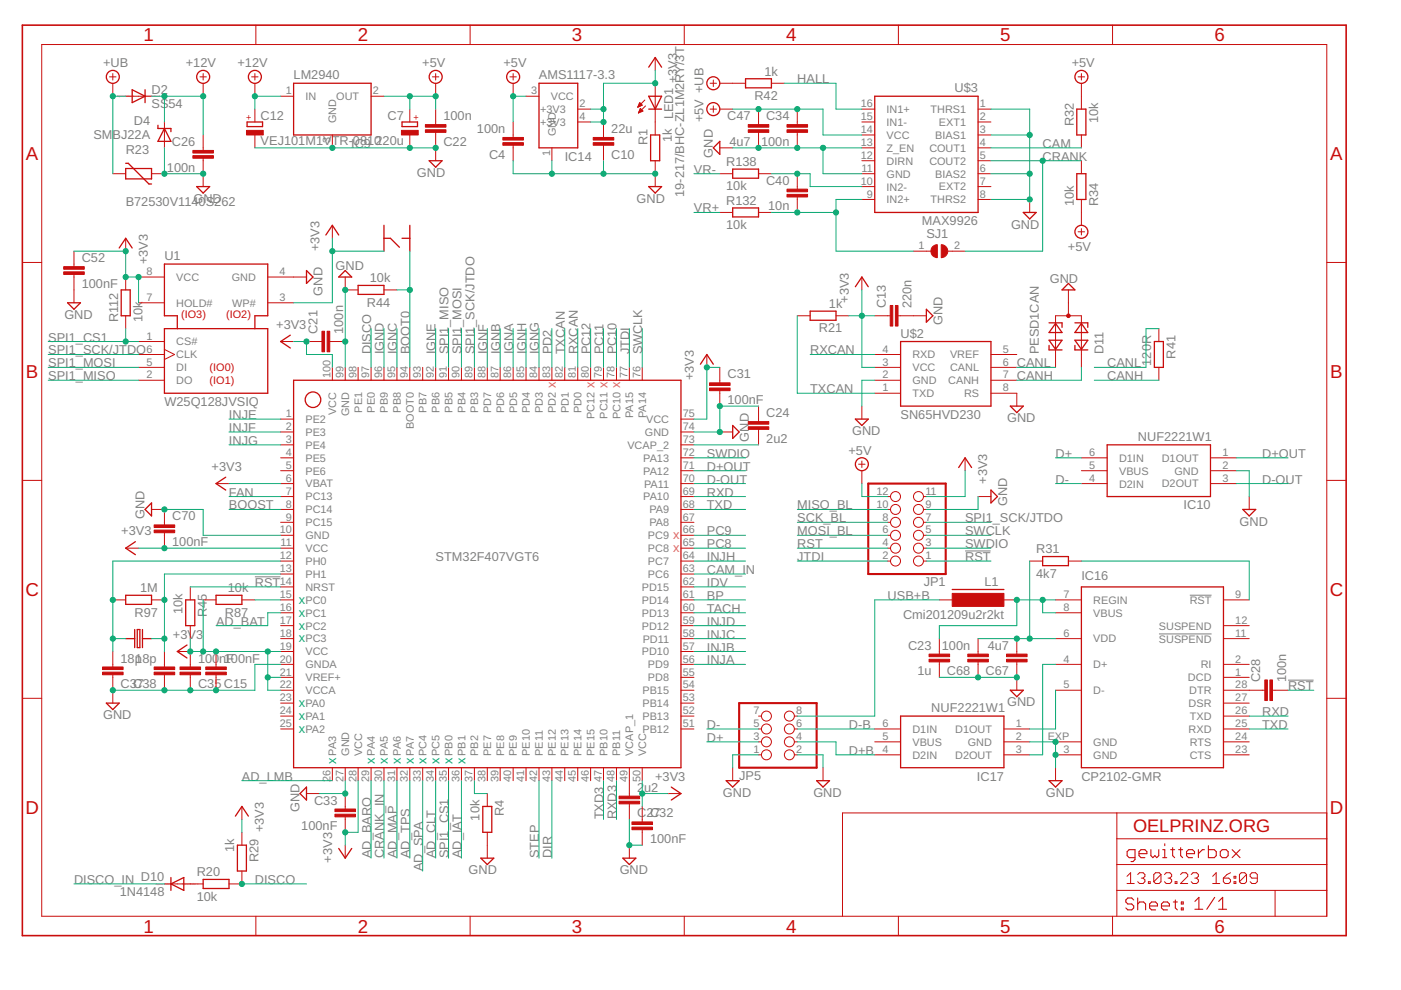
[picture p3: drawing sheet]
<svg xmlns="http://www.w3.org/2000/svg" width="297mm" height="210mm" viewBox="0 0 297 210" stroke-linecap="round" stroke-linejoin="round" font-family="sans-serif">
<defs><g id="words">
<g font-size="4" fill="#c90d0c">
<text x="30.5" y="8.8">1</text>
<text x="75.9" y="8.8">2</text>
<text x="121.3" y="8.8">3</text>
<text x="166.7" y="8.8">4</text>
<text x="212.1" y="8.8">5</text>
<text x="257.5" y="8.8">6</text>
<text x="5.5" y="33.9">A</text>
<text x="282" y="33.9">A</text>
<text x="5.5" y="80.1">B</text>
<text x="282" y="80.1">B</text>
<text x="5.4" y="126.4">C</text>
<text x="281.9" y="126.4">C</text>
<text x="5.4" y="172.6">D</text>
<text x="281.9" y="172.6">D</text>
<text x="30.5" y="197.7">1</text>
<text x="75.9" y="197.7">2</text>
<text x="121.3" y="197.7">3</text>
<text x="166.7" y="197.7">4</text>
<text x="212.1" y="197.7">5</text>
<text x="257.5" y="197.7">6</text>
</g>
<text font-size="3.9" fill="#c90d0c" x="240.2" y="176.5">OELPRINZ.ORG</text>
<g font-size="2.7" fill="#808080">
<text x="21.9" y="14.2">+UB</text>
<text x="39.4" y="14.2">+12V</text>
<text x="50.4" y="14.2">+12V</text>
<text x="62.2" y="16.8">LM2940</text>
<text x="89.5" y="14.2">+5V</text>
<text x="106.7" y="14.2">+5V</text>
<text x="114.3" y="16.8">AMS1117-3.3</text>
<text x="143.6" y="17.7" transform="rotate(-90 143.6 17.7)">+3V3</text>
<text x="162.1" y="16">1k</text>
<text x="169" y="17.7">HALL</text>
<text x="227.2" y="14.2">+5V</text>
<text x="32.1" y="22.9">SS54</text>
<text x="32.1" y="19.9">D2</text>
<text x="160" y="21.2">R42</text>
<text x="202.4" y="19.6">U$3</text>
<text x="19.8" y="29.6">SMBJ22A</text>
<text x="28.4" y="26.6">D4</text>
<text x="55.3" y="25.4">C12</text>
<text x="82.2" y="25.4">C7</text>
<text x="94" y="25.5">100n</text>
<text x="101.1" y="28.2">100n</text>
<text x="129.6" y="28.2">22u</text>
<text x="142.7" y="25.3" transform="rotate(-90 142.7 25.3)">LED1</text>
<text x="149.2" y="26" transform="rotate(-90 149.2 26)">+5V +UB</text>
<text x="154.2" y="25.5">C47</text>
<text x="162.4" y="25.5">C34</text>
<text x="227.7" y="26.7" transform="rotate(-90 227.7 26.7)">R32</text>
<text x="232.8" y="26.1" transform="rotate(-90 232.8 26.1)">10k</text>
<text x="26.6" y="32.7">R23</text>
<text x="36.5" y="30.9">C26</text>
<text x="55.3" y="30.8">VEJ101M1VTR-I0C8910</text>
<text x="79.6" y="30.8">220u</text>
<text x="94" y="30.9">C22</text>
<text x="103.7" y="33.7">C4</text>
<text x="119.7" y="34.1">IC14</text>
<text x="129.6" y="33.7">C10</text>
<text x="137.3" y="30.7" transform="rotate(-90 137.3 30.7)">R1</text>
<text x="142.5" y="30.1" transform="rotate(-90 142.5 30.1)">1k</text>
<text x="151.1" y="33.4" transform="rotate(-90 151.1 33.4)">GND</text>
<text x="154" y="35.2">R138</text>
<text x="154.6" y="30.9">4u7</text>
<text x="161.4" y="30.9">100n</text>
<text x="221.1" y="34.1">CRANK</text>
<text x="221.1" y="31.3">CAM</text>
<text x="35.4" y="36.4">100n</text>
<text x="88.4" y="37.5">GND</text>
<text x="145.1" y="41.8" transform="rotate(-90 145.1 41.8)">19-217/BHC-ZL1M2RY/3T</text>
<text x="147.1" y="36.8">VR-</text>
<text x="154" y="40.4">10k</text>
<text x="162.4" y="39.2">C40</text>
<text x="26.6" y="43.7">B72530V1140S262</text>
<text x="41" y="43">GND</text>
<text x="135" y="43">GND</text>
<text x="147.1" y="45">VR+</text>
<text x="154" y="43.4">R132</text>
<text x="162.9" y="44.6">10n</text>
<text x="195.5" y="47.8">MAX9926</text>
<text x="227.6" y="43.7" transform="rotate(-90 227.6 43.7)">10k</text>
<text x="232.8" y="43.7" transform="rotate(-90 232.8 43.7)">R34</text>
<text x="67.7" y="53.3" transform="rotate(-90 67.7 53.3)">+3V3</text>
<text x="154" y="48.6">10k</text>
<text x="196.4" y="50.5">SJ1</text>
<text x="214.4" y="48.5">GND</text>
<text x="226.4" y="53.1">+5V</text>
<text x="17.3" y="55.6">C52</text>
<text x="31.3" y="56" transform="rotate(-90 31.3 56)">+3V3</text>
<text x="34.9" y="55.2">U1</text>
<text x="71.1" y="57.2">GND</text>
<text x="78.4" y="59.8">10k</text>
<text x="222.6" y="60">GND</text>
<text x="17.3" y="61.1">100nF</text>
<text x="68.4" y="62.7" transform="rotate(-90 68.4 62.7)">GND</text>
<text x="77.8" y="65">R44</text>
<text x="175.8" y="65.3">1k</text>
<text x="180" y="64.2" transform="rotate(-90 180 64.2)">+3V3</text>
<text x="187.8" y="65.3" transform="rotate(-90 187.8 65.3)">C13</text>
<text x="193.3" y="65.3" transform="rotate(-90 193.3 65.3)">220n</text>
<text x="13.6" y="67.6">GND</text>
<text x="25" y="68.3" transform="rotate(-90 25 68.3)">R112</text>
<text x="30.2" y="68.3" transform="rotate(-90 30.2 68.3)">10k</text>
<text x="58.6" y="69.7">+3V3</text>
<text x="67.3" y="70.8" transform="rotate(-90 67.3 70.8)">C21</text>
<text x="72.8" y="70.8" transform="rotate(-90 72.8 70.8)">100n</text>
<text x="173.6" y="70.5">R21</text>
<text x="190.9" y="71.6">U$2</text>
<text x="199.8" y="69" transform="rotate(-90 199.8 69)">GND</text>
<text x="10.2" y="75.2">SPI1_SCK/JTDO</text>
<text x="10.2" y="72.4">SPI1_CS1</text>
<text x="10.2" y="77.9">SPI1_MOSI</text>
<text x="78.7" y="75.2" transform="rotate(-90 78.7 75.2)">DISCO</text>
<text x="81.4" y="75.2" transform="rotate(-90 81.4 75.2)">IGND</text>
<text x="84.1" y="75.2" transform="rotate(-90 84.1 75.2)">IGNC</text>
<text x="86.9" y="75.2" transform="rotate(-90 86.9 75.2)">BOOT0</text>
<text x="92.4" y="75.2" transform="rotate(-90 92.4 75.2)">IGNE</text>
<text x="95.1" y="75.2" transform="rotate(-90 95.1 75.2)">SPI1_MISO</text>
<text x="97.8" y="75.2" transform="rotate(-90 97.8 75.2)">SPI1_MOSI</text>
<text x="100.6" y="75.2" transform="rotate(-90 100.6 75.2)">SPI1_SCK/JTDO</text>
<text x="103.3" y="75.2" transform="rotate(-90 103.3 75.2)">IGNF</text>
<text x="106.1" y="75.2" transform="rotate(-90 106.1 75.2)">IGNB</text>
<text x="108.8" y="75.2" transform="rotate(-90 108.8 75.2)">IGNA</text>
<text x="111.5" y="75.2" transform="rotate(-90 111.5 75.2)">IGNH</text>
<text x="114.3" y="75.2" transform="rotate(-90 114.3 75.2)">IGNG</text>
<text x="117" y="75.2" transform="rotate(-90 117 75.2)">PD2</text>
<text x="119.7" y="75.2" transform="rotate(-90 119.7 75.2)">TXCAN</text>
<text x="122.5" y="75.2" transform="rotate(-90 122.5 75.2)">RXCAN</text>
<text x="125.2" y="75.2" transform="rotate(-90 125.2 75.2)">PC12</text>
<text x="128" y="75.2" transform="rotate(-90 128 75.2)">PC11</text>
<text x="130.7" y="75.2" transform="rotate(-90 130.7 75.2)">PC10</text>
<text x="133.4" y="75.2" transform="rotate(-90 133.4 75.2)">JTDI</text>
<text x="136.2" y="75.2" transform="rotate(-90 136.2 75.2)">SWCLK</text>
<text x="171.8" y="75.2">RXCAN</text>
<text x="215.6" y="77.9">CANL</text>
<text x="220.2" y="75.2" transform="rotate(-90 220.2 75.2)">PESD1CAN</text>
<text x="233.9" y="75.2" transform="rotate(-90 233.9 75.2)">D11</text>
<text x="234.7" y="77.9">CANL</text>
<text x="244.1" y="77.5" transform="rotate(-90 244.1 77.5)">120R</text>
<text x="249.2" y="76" transform="rotate(-90 249.2 76)">R41</text>
<text x="10.2" y="80.6">SPI1_MISO</text>
<text x="147.1" y="80.6" transform="rotate(-90 147.1 80.6)">+3V3</text>
<text x="154.2" y="80.2">C31</text>
<text x="171.8" y="83.4">TXCAN</text>
<text x="215.6" y="80.6">CANH</text>
<text x="234.7" y="80.6">CANH</text>
<text x="34.9" y="86.1">W25Q128JVSIQ</text>
<text x="48.6" y="88.8">INJE</text>
<text x="154.2" y="85.7">100nF</text>
<text x="158.8" y="89.6" transform="rotate(-90 158.8 89.6)">D</text>
<text x="162.5" y="88.4">C24</text>
<text x="190.9" y="88.8">SN65HVD230</text>
<text x="213.5" y="89.5">GND</text>
<text x="48.6" y="91.6">INJF</text>
<text x="48.6" y="94.3">INJG</text>
<text x="158.8" y="93.6" transform="rotate(-90 158.8 93.6)">GN</text>
<text x="162.5" y="93.9">2u2</text>
<text x="180.7" y="92.3">GND</text>
<text x="241.3" y="93.5">NUF2221W1</text>
<text x="44.9" y="99.8">+3V3</text>
<text x="149.9" y="99.8">D+OUT</text>
<text x="149.9" y="97.1">SWDIO</text>
<text x="179.9" y="96.4">+5V</text>
<text x="223.8" y="97.1">D+</text>
<text x="267.6" y="97.1">D+OUT</text>
<text x="48.6" y="105.3">FAN</text>
<text x="149.9" y="105.3">RXD</text>
<text x="149.9" y="102.5">D-OUT</text>
<text x="209.3" y="102.5" transform="rotate(-90 209.3 102.5)">+3V3</text>
<text x="213.5" y="107.3" transform="rotate(-90 213.5 107.3)">GND</text>
<text x="223.8" y="102.5">D-</text>
<text x="267.6" y="102.5">D-OUT</text>
<text x="25.7" y="113.5">+3V3</text>
<text x="30.6" y="110.1" transform="rotate(-90 30.6 110.1)">GND</text>
<text x="36.5" y="110.3">C70</text>
<text x="48.6" y="108">BOOST</text>
<text x="149.9" y="108">TXD</text>
<text x="149.9" y="113.5">PC9</text>
<text x="169" y="113.5">MOSI_BL</text>
<text x="169" y="108">MISO_BL</text>
<text x="169" y="110.8">SCK_BL</text>
<text x="204.6" y="113.5">SWCLK</text>
<text x="204.6" y="110.8">SPI1_SCK/JTDO</text>
<text x="250.9" y="108">IC10</text>
<text x="262.8" y="111.4">GND</text>
<text x="36.5" y="115.8">100nF</text>
<text x="92.4" y="119">STM32F407VGT6</text>
<text x="149.9" y="119">INJH</text>
<text x="149.9" y="116.2">PC8</text>
<text x="169" y="116.2">RST</text>
<text x="169" y="119">JTDI</text>
<text x="204.6" y="116.2">SWDIO</text>
<text x="204.6" y="119">RST</text>
<text x="219.7" y="117.4">R31</text>
<text x="29.7" y="125.5">1M</text>
<text x="48.3" y="125.5">10k</text>
<text x="54" y="124.4">RST</text>
<text x="149.9" y="124.4">IDV</text>
<text x="149.9" y="121.7">CAM_IN</text>
<text x="195.8" y="124.3">JP1</text>
<text x="208.7" y="124.2">L1</text>
<text x="219.7" y="122.5">4k7</text>
<text x="229.3" y="123.1">IC16</text>
<text x="28.5" y="130.7">R97</text>
<text x="38.7" y="130.2" transform="rotate(-90 38.7 130.2)">10k</text>
<text x="43.9" y="130.8" transform="rotate(-90 43.9 130.8)">R45</text>
<text x="47.7" y="130.7">R87</text>
<text x="149.9" y="129.9">TACH</text>
<text x="149.9" y="127.2">BP</text>
<text x="188.2" y="127.2">USB+B</text>
<text x="191.5" y="131.3">Cmi201209u2r2kt</text>
<text x="36.7" y="135.4">+3V3</text>
<text x="45.8" y="132.7">AD_BAT</text>
<text x="149.9" y="135.4">INJC</text>
<text x="149.9" y="132.7">INJD</text>
<text x="192.5" y="137.7">C23</text>
<text x="199.7" y="137.7">100n</text>
<text x="209.4" y="137.7">4u7</text>
<text x="25.6" y="140.5">18p</text>
<text x="28.7" y="140.5">18p</text>
<text x="42" y="140.5">100</text>
<text x="46.5" y="140.5">n1F00nF</text>
<text x="149.9" y="140.9">INJA</text>
<text x="149.9" y="138.1">INJB</text>
<text x="194.5" y="143.2">1u</text>
<text x="200.7" y="143.2">C68</text>
<text x="209" y="143.2">C67</text>
<text x="25.6" y="145.9">C3C738</text>
<text x="42" y="145.9">C35 C15</text>
<text x="213.5" y="149.8">GND</text>
<text x="267.2" y="144.7" transform="rotate(-90 267.2 144.7)">C28</text>
<text x="272.7" y="144.7" transform="rotate(-90 272.7 144.7)">100n</text>
<text x="273.1" y="146.3">RST</text>
<text x="21.9" y="152.5">GND</text>
<text x="149.9" y="154.6">D-</text>
<text x="180" y="154.6">D-B</text>
<text x="197.5" y="151">NUF2221W1</text>
<text x="267.6" y="154.6">TXD</text>
<text x="267.6" y="151.8">RXD</text>
<text x="149.9" y="157.3">D+</text>
<text x="180" y="160">D+B</text>
<text x="51.3" y="165.5">AD_LMB</text>
<text x="135.1" y="167.9">2</text>
<text x="136.6" y="167.9">u2</text>
<text x="138.9" y="165.5">+3V3</text>
<text x="156.7" y="165.4">JP5</text>
<text x="207.1" y="165.5">IC17</text>
<text x="229.3" y="165.5">CP2102-GMR</text>
<text x="63.5" y="172.2" transform="rotate(-90 63.5 172.2)">GND</text>
<text x="66.6" y="170.6">C33</text>
<text x="101.7" y="174" transform="rotate(-90 101.7 174)">10k</text>
<text x="106.9" y="173.1" transform="rotate(-90 106.9 173.1)">R4</text>
<text x="128" y="173.7" transform="rotate(-90 128 173.7)">TXD3</text>
<text x="130.7" y="173.7" transform="rotate(-90 130.7 173.7)">RXD3</text>
<text x="135.1" y="173.3">C2C732</text>
<text x="153.3" y="168.9">GND</text>
<text x="172.5" y="168.9">GND</text>
<text x="221.7" y="168.9">GND</text>
<text x="56" y="176.5" transform="rotate(-90 56 176.5)">+3V3</text>
<text x="63.9" y="176.1">100nF</text>
<text x="137.8" y="178.8">100nF</text>
<text x="41.7" y="185.8">R20</text>
<text x="49.7" y="180.7" transform="rotate(-90 49.7 180.7)">1k</text>
<text x="54.8" y="182.8" transform="rotate(-90 54.8 182.8)">R29</text>
<text x="70.5" y="182.9" transform="rotate(-90 70.5 182.9)">+3V3</text>
<text x="78.7" y="181.9" transform="rotate(-90 78.7 181.9)">AD_BARO</text>
<text x="81.4" y="181.9" transform="rotate(-90 81.4 181.9)">CRANK_IN</text>
<text x="84.1" y="181.9" transform="rotate(-90 84.1 181.9)">AD_MAP</text>
<text x="86.9" y="181.9" transform="rotate(-90 86.9 181.9)">AD_TPS</text>
<text x="89.6" y="184.7" transform="rotate(-90 89.6 184.7)">AD_SPA</text>
<text x="92.4" y="181.9" transform="rotate(-90 92.4 181.9)">AD_CLT</text>
<text x="95.1" y="181.9" transform="rotate(-90 95.1 181.9)">SPI1_CS1</text>
<text x="97.8" y="181.9" transform="rotate(-90 97.8 181.9)">AD_IAT</text>
<text x="99.4" y="185.4">GND</text>
<text x="114.3" y="181.9" transform="rotate(-90 114.3 181.9)">STEP</text>
<text x="117" y="181.9" transform="rotate(-90 117 181.9)">DIR</text>
<text x="131.4" y="185.4">GND</text>
<text x="15.7" y="187.4">DISCO_IN D10</text>
<text x="25.4" y="189.9">1N4148</text>
<text x="41.7" y="191">10k</text>
<text x="54" y="187.4">DISCO</text>
</g>
<g font-size="2.7" fill="#ffba08">
<text x="117.8" y="82.3" transform="rotate(-90 117.8 82.3)">x</text>
<text x="126" y="82.3" transform="rotate(-90 126 82.3)">x</text>
<text x="128.8" y="82.3" transform="rotate(-90 128.8 82.3)">x</text>
<text x="131.5" y="82.3" transform="rotate(-90 131.5 82.3)">x</text>
<text x="142.7" y="117.1">x</text>
<text x="142.7" y="114.3">x</text>
</g>
<g font-size="2.7" fill="#0dab76">
<text x="63.3" y="128">x</text>
<text x="63.3" y="130.7">x</text>
<text x="63.3" y="133.5">x</text>
<text x="63.3" y="136.2">x</text>
<text x="63.3" y="149.9">x</text>
<text x="63.3" y="152.6">x</text>
<text x="63.3" y="155.4">x</text>
<text x="71.3" y="162" transform="rotate(-90 71.3 162)">x</text>
<text x="79.5" y="162" transform="rotate(-90 79.5 162)">x</text>
<text x="82.2" y="162" transform="rotate(-90 82.2 162)">x</text>
<text x="85" y="162" transform="rotate(-90 85 162)">x</text>
<text x="87.7" y="162" transform="rotate(-90 87.7 162)">x</text>
<text x="90.4" y="162" transform="rotate(-90 90.4 162)">x</text>
<text x="93.2" y="162" transform="rotate(-90 93.2 162)">x</text>
<text x="95.9" y="162" transform="rotate(-90 95.9 162)">x</text>
<text x="98.7" y="162" transform="rotate(-90 98.7 162)">x</text>
</g>
<g font-size="2.3" fill="#808080">
<text x="60.6" y="20">1</text>
<text x="64.8" y="21.2">IN</text>
<text x="71.3" y="21.2">OUT</text>
<text x="79.1" y="20">2</text>
<text x="112.6" y="20">3</text>
<text x="114.5" y="24">+3V3</text>
<text x="116.8" y="21.2">VCC</text>
<text x="122.9" y="22.8">2</text>
<text x="182.5" y="22.8">16</text>
<text x="188" y="24">IN1+</text>
<text x="197.3" y="24">THRS1</text>
<text x="207.7" y="22.8">1</text>
<text x="71.3" y="26.1" transform="rotate(-90 71.3 26.1)">GND</text>
<text x="114.5" y="26.7">+3V3</text>
<text x="117.8" y="28.8" transform="rotate(-90 117.8 28.8)">GND</text>
<text x="122.9" y="25.5">4</text>
<text x="182.5" y="28.2">14</text>
<text x="182.5" y="25.5">15</text>
<text x="188" y="29.4">VCC</text>
<text x="188" y="26.7">IN1-</text>
<text x="198.3" y="29.4">BIAS1</text>
<text x="199.1" y="26.7">EXT1</text>
<text x="207.7" y="25.5">2</text>
<text x="207.7" y="28.2">3</text>
<text x="70.1" y="30.3" transform="rotate(-90 70.1 30.3)">3</text>
<text x="116.6" y="33" transform="rotate(-90 116.6 33)">1</text>
<text x="182.5" y="33.7">12</text>
<text x="182.5" y="31">13</text>
<text x="188" y="34.9">DIRN</text>
<text x="188" y="32.2">Z_EN</text>
<text x="197" y="32.2">COUT1</text>
<text x="197" y="34.9">COUT2</text>
<text x="207.7" y="31">4</text>
<text x="207.7" y="33.7">5</text>
<text x="182.5" y="39.2">10</text>
<text x="182.7" y="36.4">11</text>
<text x="183.8" y="41.9">9</text>
<text x="188" y="40.4">IN2-</text>
<text x="188" y="37.7">GND</text>
<text x="198.3" y="37.6">BIAS2</text>
<text x="199.1" y="40.4">EXT2</text>
<text x="207.7" y="36.4">6</text>
<text x="207.7" y="39.2">7</text>
<text x="207.7" y="41.9">8</text>
<text x="188" y="43.1">IN2+</text>
<text x="197.3" y="43.1">THRS2</text>
<text x="194.7" y="52.9">1</text>
<text x="202.3" y="52.9">2</text>
<text x="31.1" y="58.3">8</text>
<text x="37.4" y="59.6">VCC</text>
<text x="49.1" y="59.6">GND</text>
<text x="59.3" y="58.3">4</text>
<text x="31.1" y="63.8">7</text>
<text x="37.4" y="65">HOLD#</text>
<text x="49.3" y="65">WP#</text>
<text x="59.3" y="63.8">3</text>
<text x="31.1" y="74.8">6</text>
<text x="31.1" y="72">1</text>
<text x="31.1" y="77.5">5</text>
<text x="37.4" y="76">CLK</text>
<text x="37.4" y="73.2">CS#</text>
<text x="187.1" y="77.5">3</text>
<text x="187.1" y="74.8">4</text>
<text x="193.5" y="76">RXD</text>
<text x="201.4" y="76">VREF</text>
<text x="212.6" y="74.8">5</text>
<text x="212.6" y="77.5">6</text>
<text x="31.1" y="80.3">2</text>
<text x="37.4" y="78.7">DI</text>
<text x="37.4" y="81.5">DO</text>
<text x="70.1" y="80.3" transform="rotate(-90 70.1 80.3)">100</text>
<text x="72.8" y="80.3" transform="rotate(-90 72.8 80.3)">99</text>
<text x="75.6" y="80.3" transform="rotate(-90 75.6 80.3)">98</text>
<text x="78.3" y="80.3" transform="rotate(-90 78.3 80.3)">97</text>
<text x="81" y="80.3" transform="rotate(-90 81 80.3)">96</text>
<text x="83.8" y="80.3" transform="rotate(-90 83.8 80.3)">95</text>
<text x="86.5" y="80.3" transform="rotate(-90 86.5 80.3)">94</text>
<text x="89.2" y="80.3" transform="rotate(-90 89.2 80.3)">93</text>
<text x="92" y="80.3" transform="rotate(-90 92 80.3)">92</text>
<text x="94.7" y="80.3" transform="rotate(-90 94.7 80.3)">91</text>
<text x="97.5" y="80.3" transform="rotate(-90 97.5 80.3)">90</text>
<text x="100.2" y="80.3" transform="rotate(-90 100.2 80.3)">89</text>
<text x="102.9" y="80.3" transform="rotate(-90 102.9 80.3)">88</text>
<text x="105.7" y="80.3" transform="rotate(-90 105.7 80.3)">87</text>
<text x="108.4" y="80.3" transform="rotate(-90 108.4 80.3)">86</text>
<text x="111.1" y="80.3" transform="rotate(-90 111.1 80.3)">85</text>
<text x="113.9" y="80.3" transform="rotate(-90 113.9 80.3)">84</text>
<text x="116.6" y="80.3" transform="rotate(-90 116.6 80.3)">83</text>
<text x="119.4" y="80.3" transform="rotate(-90 119.4 80.3)">82</text>
<text x="122.1" y="80.3" transform="rotate(-90 122.1 80.3)">81</text>
<text x="124.8" y="80.3" transform="rotate(-90 124.8 80.3)">80</text>
<text x="127.6" y="80.3" transform="rotate(-90 127.6 80.3)">79</text>
<text x="130.3" y="80.3" transform="rotate(-90 130.3 80.3)">78</text>
<text x="133.1" y="80.3" transform="rotate(-90 133.1 80.3)">77</text>
<text x="135.8" y="80.3" transform="rotate(-90 135.8 80.3)">76</text>
<text x="187.1" y="83">1</text>
<text x="187.1" y="80.3">2</text>
<text x="193.5" y="81.5">GND</text>
<text x="193.5" y="78.7">VCC</text>
<text x="201" y="81.5">CANH</text>
<text x="201.4" y="78.7">CANL</text>
<text x="212.6" y="80.3">7</text>
<text x="212.6" y="83">8</text>
<text x="60.6" y="88.5">1</text>
<text x="64.8" y="89.7">PE2</text>
<text x="71.3" y="88" transform="rotate(-90 71.3 88)">VCC</text>
<text x="74" y="88.3" transform="rotate(-90 74 88.3)">GND</text>
<text x="76.8" y="87.5" transform="rotate(-90 76.8 87.5)">PE1</text>
<text x="79.5" y="87.5" transform="rotate(-90 79.5 87.5)">PE0</text>
<text x="82.2" y="87.5" transform="rotate(-90 82.2 87.5)">PB9</text>
<text x="85" y="87.5" transform="rotate(-90 85 87.5)">PB8</text>
<text x="90.5" y="87.5" transform="rotate(-90 90.5 87.5)">PB7</text>
<text x="93.2" y="87.5" transform="rotate(-90 93.2 87.5)">PB6</text>
<text x="95.9" y="87.5" transform="rotate(-90 95.9 87.5)">PB5</text>
<text x="98.7" y="87.5" transform="rotate(-90 98.7 87.5)">PB4</text>
<text x="101.4" y="87.5" transform="rotate(-90 101.4 87.5)">PB3</text>
<text x="104.1" y="87.6" transform="rotate(-90 104.1 87.6)">PD7</text>
<text x="106.9" y="87.6" transform="rotate(-90 106.9 87.6)">PD6</text>
<text x="109.6" y="87.6" transform="rotate(-90 109.6 87.6)">PD5</text>
<text x="112.4" y="87.6" transform="rotate(-90 112.4 87.6)">PD4</text>
<text x="115.1" y="87.6" transform="rotate(-90 115.1 87.6)">PD3</text>
<text x="117.8" y="87.6" transform="rotate(-90 117.8 87.6)">PD2</text>
<text x="120.6" y="87.6" transform="rotate(-90 120.6 87.6)">PD1</text>
<text x="123.3" y="87.6" transform="rotate(-90 123.3 87.6)">PD0</text>
<text x="126.1" y="88.9" transform="rotate(-90 126.1 88.9)">PC12</text>
<text x="128.8" y="88.8" transform="rotate(-90 128.8 88.8)">PC11</text>
<text x="131.5" y="88.9" transform="rotate(-90 131.5 88.9)">PC10</text>
<text x="134.3" y="88.6" transform="rotate(-90 134.3 88.6)">PA15</text>
<text x="137" y="89.7">VCC</text>
<text x="137" y="88.6" transform="rotate(-90 137 88.6)">PA14</text>
<text x="144.8" y="88.5">75</text>
<text x="193.5" y="84.2">TXD</text>
<text x="204.4" y="84.2">RS</text>
<text x="60.6" y="91.2">2</text>
<text x="60.6" y="93.9">3</text>
<text x="64.8" y="92.4">PE3</text>
<text x="64.8" y="95.1">PE4</text>
<text x="87.7" y="91" transform="rotate(-90 87.7 91)">BOOT0</text>
<text x="133" y="95.2">VCAP_2</text>
<text x="136.7" y="92.4">GND</text>
<text x="144.8" y="93.9">73</text>
<text x="144.8" y="91.2">74</text>
<text x="60.6" y="96.7">4</text>
<text x="60.6" y="99.4">5</text>
<text x="64.8" y="97.9">PE5</text>
<text x="64.8" y="100.6">PE6</text>
<text x="136.4" y="100.6">PA12</text>
<text x="136.4" y="97.9">PA13</text>
<text x="144.8" y="99.4">71</text>
<text x="144.8" y="96.7">72</text>
<text x="230.9" y="96.7">6</text>
<text x="230.9" y="99.4">5</text>
<text x="237.3" y="97.9">D1IN</text>
<text x="237.3" y="100.6">VBUS</text>
<text x="246.3" y="97.9">D1OUT</text>
<text x="249" y="100.6">GND</text>
<text x="259.2" y="99.4">2</text>
<text x="259.2" y="96.7">1</text>
<text x="60.6" y="102.2">6</text>
<text x="60.6" y="104.9">7</text>
<text x="60.6" y="107.6">8</text>
<text x="64.8" y="103.4">VBAT</text>
<text x="64.8" y="106.1">PC13</text>
<text x="136.4" y="106.1">PA10</text>
<text x="136.6" y="103.4">PA11</text>
<text x="144.8" y="107.6">68</text>
<text x="144.8" y="104.9">69</text>
<text x="144.8" y="102.2">70</text>
<text x="185.9" y="107.6">10</text>
<text x="185.9" y="104.9">12</text>
<text x="196.2" y="107.6">9</text>
<text x="196.2" y="104.9">11</text>
<text x="230.9" y="102.2">4</text>
<text x="237.3" y="103.4">D2IN</text>
<text x="246.3" y="103.4">D2OUT</text>
<text x="259.2" y="102.2">3</text>
<text x="59.3" y="113.1">10</text>
<text x="60.6" y="110.4">9</text>
<text x="64.8" y="108.8">PC14</text>
<text x="64.8" y="111.6">PC15</text>
<text x="137.7" y="111.6">PA8</text>
<text x="137.7" y="108.8">PA9</text>
<text x="144.8" y="113.1">66</text>
<text x="144.8" y="110.4">67</text>
<text x="187.1" y="113.1">6</text>
<text x="187.1" y="110.4">8</text>
<text x="196.2" y="113.1">5</text>
<text x="196.2" y="110.4">7</text>
<text x="59.3" y="118.6">12</text>
<text x="59.5" y="115.8">11</text>
<text x="64.8" y="114.3">GND</text>
<text x="64.8" y="117.1">VCC</text>
<text x="64.8" y="119.8">PH0</text>
<text x="137.4" y="119.8">PC7</text>
<text x="137.4" y="117.1">PC8</text>
<text x="137.4" y="114.3">PC9</text>
<text x="144.8" y="118.6">64</text>
<text x="144.8" y="115.8">65</text>
<text x="187.1" y="118.6">2</text>
<text x="187.1" y="115.8">4</text>
<text x="196.2" y="118.6">1</text>
<text x="196.2" y="115.8">3</text>
<text x="59.3" y="121.3">13</text>
<text x="59.3" y="124.1">14</text>
<text x="64.8" y="122.5">PH1</text>
<text x="64.8" y="125.3">NRST</text>
<text x="136.1" y="125.3">PD15</text>
<text x="137.4" y="122.5">PC6</text>
<text x="144.8" y="124.1">62</text>
<text x="144.8" y="121.3">63</text>
<text x="59.3" y="126.8">15</text>
<text x="59.3" y="129.5">16</text>
<text x="64.8" y="128">PC0</text>
<text x="64.8" y="130.7">PC1</text>
<text x="136.1" y="130.7">PD13</text>
<text x="136.1" y="128">PD14</text>
<text x="144.8" y="129.5">60</text>
<text x="144.8" y="126.8">61</text>
<text x="225.5" y="126.8">7</text>
<text x="225.5" y="129.5">8</text>
<text x="231.8" y="128">REGIN</text>
<text x="231.8" y="130.7">VBUS</text>
<text x="252.3" y="128">RST</text>
<text x="261.9" y="126.8">9</text>
<text x="59.3" y="132.3">17</text>
<text x="59.3" y="135">18</text>
<text x="59.3" y="137.7">19</text>
<text x="64.8" y="133.5">PC2</text>
<text x="64.8" y="136.2">PC3</text>
<text x="136.1" y="133.5">PD12</text>
<text x="136.3" y="136.2">PD11</text>
<text x="144.8" y="137.7">57</text>
<text x="144.8" y="135">58</text>
<text x="144.8" y="132.3">59</text>
<text x="225.5" y="135">6</text>
<text x="231.8" y="136.2">VDD</text>
<text x="245.7" y="133.5">SUSPEND</text>
<text x="245.7" y="136.2">SUSPEND</text>
<text x="261.9" y="132.3">12</text>
<text x="261.9" y="135">11</text>
<text x="59.3" y="140.5">20</text>
<text x="59.3" y="143.2">21</text>
<text x="64.8" y="139">VCC</text>
<text x="64.8" y="141.7">GNDA</text>
<text x="136.1" y="139">PD10</text>
<text x="137.4" y="141.7">PD9</text>
<text x="144.8" y="143.2">55</text>
<text x="144.8" y="140.5">56</text>
<text x="225.5" y="140.5">4</text>
<text x="231.8" y="141.7">D+</text>
<text x="254.6" y="141.7">RI</text>
<text x="261.9" y="140.5">2</text>
<text x="261.9" y="143.2">1</text>
<text x="59.3" y="146">22</text>
<text x="59.3" y="148.7">23</text>
<text x="64.8" y="144.4">VREF+</text>
<text x="64.8" y="147.2">VCCA</text>
<text x="64.8" y="149.9">PA0</text>
<text x="136.2" y="149.9">PB14</text>
<text x="136.2" y="147.2">PB15</text>
<text x="137.4" y="144.4">PD8</text>
<text x="144.8" y="148.7">53</text>
<text x="144.8" y="146">54</text>
<text x="225.5" y="146">5</text>
<text x="231.8" y="147.2">D-</text>
<text x="251.9" y="144.4">DCD</text>
<text x="252" y="149.9">DSR</text>
<text x="252.1" y="147.2">DTR</text>
<text x="261.9" y="146">28</text>
<text x="261.9" y="148.7">27</text>
<text x="59.3" y="151.4">24</text>
<text x="59.3" y="154.2">25</text>
<text x="64.8" y="152.6">PA1</text>
<text x="64.8" y="155.4">PA2</text>
<text x="136.2" y="155.4">PB12</text>
<text x="136.2" y="152.7">PB13</text>
<text x="144.8" y="154.2">51</text>
<text x="144.8" y="151.4">52</text>
<text x="159.7" y="154.2">5</text>
<text x="159.7" y="151.4">7</text>
<text x="168.8" y="154.2">6</text>
<text x="168.8" y="151.4">8</text>
<text x="187.1" y="154.2">6</text>
<text x="193.5" y="155.4">D1IN</text>
<text x="202.5" y="155.4">D1OUT</text>
<text x="215.4" y="154.2">1</text>
<text x="252" y="155.4">RXD</text>
<text x="252.3" y="152.7">TXD</text>
<text x="261.9" y="151.4">26</text>
<text x="261.9" y="154.2">25</text>
<text x="71.3" y="160.3" transform="rotate(-90 71.3 160.3)">PA3</text>
<text x="74" y="160.3" transform="rotate(-90 74 160.3)">GND</text>
<text x="76.8" y="160.3" transform="rotate(-90 76.8 160.3)">VCC</text>
<text x="79.5" y="160.3" transform="rotate(-90 79.5 160.3)">PA4</text>
<text x="82.2" y="160.3" transform="rotate(-90 82.2 160.3)">PA5</text>
<text x="85" y="160.3" transform="rotate(-90 85 160.3)">PA6</text>
<text x="87.7" y="160.3" transform="rotate(-90 87.7 160.3)">PA7</text>
<text x="90.4" y="160.3" transform="rotate(-90 90.4 160.3)">PC4</text>
<text x="93.2" y="160.3" transform="rotate(-90 93.2 160.3)">PC5</text>
<text x="95.9" y="160.3" transform="rotate(-90 95.9 160.3)">PB0</text>
<text x="98.7" y="160.3" transform="rotate(-90 98.7 160.3)">PB1</text>
<text x="101.4" y="160.3" transform="rotate(-90 101.4 160.3)">PB2</text>
<text x="104.1" y="160.3" transform="rotate(-90 104.1 160.3)">PE7</text>
<text x="106.9" y="160.3" transform="rotate(-90 106.9 160.3)">PE8</text>
<text x="109.6" y="160.3" transform="rotate(-90 109.6 160.3)">PE9</text>
<text x="112.4" y="160.3" transform="rotate(-90 112.4 160.3)">PE10</text>
<text x="115.1" y="160.3" transform="rotate(-90 115.1 160.3)">PE11</text>
<text x="117.8" y="160.3" transform="rotate(-90 117.8 160.3)">PE12</text>
<text x="120.6" y="160.3" transform="rotate(-90 120.6 160.3)">PE13</text>
<text x="123.3" y="160.3" transform="rotate(-90 123.3 160.3)">PE14</text>
<text x="126" y="160.3" transform="rotate(-90 126 160.3)">PE15</text>
<text x="128.8" y="160.3" transform="rotate(-90 128.8 160.3)">PB10</text>
<text x="131.5" y="160.3" transform="rotate(-90 131.5 160.3)">PB11</text>
<text x="134.3" y="160.3" transform="rotate(-90 134.3 160.3)">VCAP_1</text>
<text x="137" y="160.3" transform="rotate(-90 137 160.3)">VCC</text>
<text x="159.7" y="159.7">1</text>
<text x="159.7" y="156.9">3</text>
<text x="168.8" y="159.7">2</text>
<text x="168.8" y="156.9">4</text>
<text x="187.1" y="159.7">4</text>
<text x="187.1" y="156.9">5</text>
<text x="193.5" y="160.9">D2IN</text>
<text x="193.5" y="158.1">VBUS</text>
<text x="202.5" y="160.9">D2OUT</text>
<text x="205.2" y="158.1">GND</text>
<text x="215.4" y="156.9">2</text>
<text x="215.4" y="159.7">3</text>
<text x="222.1" y="156.9">EXP</text>
<text x="225.5" y="159.7">3</text>
<text x="231.8" y="160.9">GND</text>
<text x="231.8" y="158.1">GND</text>
<text x="252.3" y="160.9">CTS</text>
<text x="252.3" y="158.1">RTS</text>
<text x="261.9" y="156.9">24</text>
<text x="261.9" y="159.7">23</text>
<text x="70.1" y="165.7" transform="rotate(-90 70.1 165.7)">26</text>
<text x="72.8" y="165.7" transform="rotate(-90 72.8 165.7)">27</text>
<text x="75.6" y="165.7" transform="rotate(-90 75.6 165.7)">28</text>
<text x="78.3" y="165.7" transform="rotate(-90 78.3 165.7)">29</text>
<text x="81" y="165.7" transform="rotate(-90 81 165.7)">30</text>
<text x="83.8" y="165.7" transform="rotate(-90 83.8 165.7)">31</text>
<text x="86.5" y="165.7" transform="rotate(-90 86.5 165.7)">32</text>
<text x="89.2" y="165.7" transform="rotate(-90 89.2 165.7)">33</text>
<text x="92" y="165.7" transform="rotate(-90 92 165.7)">34</text>
<text x="94.7" y="165.7" transform="rotate(-90 94.7 165.7)">35</text>
<text x="97.5" y="165.7" transform="rotate(-90 97.5 165.7)">36</text>
<text x="100.2" y="165.7" transform="rotate(-90 100.2 165.7)">37</text>
<text x="102.9" y="165.7" transform="rotate(-90 102.9 165.7)">38</text>
<text x="105.7" y="165.7" transform="rotate(-90 105.7 165.7)">39</text>
<text x="108.4" y="165.7" transform="rotate(-90 108.4 165.7)">40</text>
<text x="111.1" y="165.7" transform="rotate(-90 111.1 165.7)">41</text>
<text x="113.9" y="165.7" transform="rotate(-90 113.9 165.7)">42</text>
<text x="116.6" y="165.7" transform="rotate(-90 116.6 165.7)">43</text>
<text x="119.4" y="165.7" transform="rotate(-90 119.4 165.7)">44</text>
<text x="122.1" y="165.7" transform="rotate(-90 122.1 165.7)">45</text>
<text x="124.8" y="165.7" transform="rotate(-90 124.8 165.7)">46</text>
<text x="127.6" y="165.7" transform="rotate(-90 127.6 165.7)">47</text>
<text x="130.3" y="165.7" transform="rotate(-90 130.3 165.7)">48</text>
<text x="133.1" y="165.7" transform="rotate(-90 133.1 165.7)">49</text>
<text x="135.8" y="165.7" transform="rotate(-90 135.8 165.7)">50</text>
</g>
<g font-size="2.3" fill="#c90d0c">
<text x="38.4" y="67.5">(IO3)</text>
<text x="48" y="67.5">(IO2)</text>
<text x="44.4" y="78.7">(IO0)</text>
<text x="44.4" y="81.5">(IO1)</text>
</g>
<g font-size="1.9" fill="#c90d0c">
<text x="53.4" y="25.4" transform="rotate(-90 53.4 25.4)">+</text>
<text x="88.9" y="25.4" transform="rotate(-90 88.9 25.4)">+</text>
</g>
<g font-size=".6" fill="#ffba08">
<text x="24.8" y="20.6">SpiceOrder</text>
<text x="28.1" y="20.6">1</text>
<text x="30.3" y="20.6">SpiceOrder 2</text>
<text x="33" y="187.6">SpiceOrder 2</text>
<text x="38.5" y="187.6">SpiceOrder 1</text>
</g>
</g></defs>
<path d="M204.6 116.8h5.4M54 122.3h5.5M245.7 134.4h11.2M252.3 126.2h4.6M273.1 144.2h5.4" fill="none" stroke="#808080" stroke-width=".21"/>
<g fill="none" stroke="#c90d0c" stroke-width=".28">
<path d="M28 19l2.8 1.4-2.8 1.4zM30.8 19v2.8M62.3 17.7h16.4v10.9h-16.4zM114.3 17.7h8.2v13.6h-8.2zM137.5 14.2l1.4-2 1.4 2M158.1 16.7h5.5v1.9h-5.5zM26.6 35.7h5.5v2.2h-5.5zM26.6 34.6h.6l4.4 4.4h.5M33.5 26.6v.6h2.7v.7M34.9 27.2l1.3 2.8h-2.7zM41.7 39.6h2.7l-1.3 1.3zM52.4 25.9h3.3v.9h-3.3z"/>
<path d="M85.2 25.9h3.3v.9h-3.3zM91 34.1h2.7l-1.3 1.4zM137.5 20.4h2.8l-1.4 2.7zM137.5 23.1h2.8M137.5 39.6h2.8l-1.4 1.3zM137.9 28.6h2v5.5h-2zM151.2 31.3l1.4-1.3v2.7zM155.3 35.9h5.5v1.9h-5.5zM185.5 20.4h21.9v24.6h-21.9zM228.3 23.1h1.9v5.5h-1.9zM228.3 36.8h1.9v5.5h-1.9zM25.3 52.6l1.3-2.1 1.4 2.1"/>
<path d="M65 57.4l1.4 1.3-1.4 1.4zM69.1 49.8l1.4-2 1.3 2M73.2 57.4l1.4 1.3h-2.8zM81.4 47.8v5.5M81.4 50.5h1.4l1.9 1.9M85.2 50.5h1.7M86.9 47.8v5.5M155.3 44.1h5.5v1.9h-5.5zM217 45h2.7l-1.4 1.4zM14.3 64.2h2.8l-1.4 1.4zM25.7 61.5h1.9v5.5h-1.9zM34.9 69.7h21.9v13.7h-21.9z"/>
<path d="M37.6 69.7v-2.7h-2.7v-11h21.9v11h-2.8v2.7M61.6 71.1l-2.1 1.3 2.1 1.4M75.9 60.5h5.5v1.9h-5.5zM148.5 77.2l1.4-2 1.3 2M171.8 66h5.4v1.9h-5.4zM181.4 60.8l1.3-2.1 1.4 2.1M190.9 72.4h19.2v13.7h-19.2zM196.4 65.6l1.4 1.4-1.4 1.3zM222.4 68.5h2.8v.9M222.4 72.1h2.8l-1.4 2zM222.4 73.2v1h2.8M223.8 68.6l1.4 1.9h-2.8z"/>
<path d="M226.5 60.1l1.4 1.4h-2.7zM227.9 68.5h2.7v.9M227.9 72.1h2.7l-1.3 2zM227.9 73.2v1h2.7M229.3 68.6l1.3 1.9h-2.7zM244.8 72.4h1.9v5.5h-1.9zM62.3 80.6h82.1v82.2h-82.1zM155.3 90.2l1.4 1.4-1.4 1.4zM181.4 88.9h2.7l-1.4 1.3zM203.3 99.1l1.3-2 1.4 2M214.2 86.1h2.8l-1.4 1.4zM234.7 94.3h21.9v11h-21.9z"/>
<path d="M28.7 114.9l-2.1 1.3 2.1 1.4M32.1 106.6v2.8l-1.3-1.4zM47.9 101.2l-2.1 1.3 2.1 1.4M210.1 103.9l1.4 1.4-1.4 1.3zM221.1 118h5.4v1.9h-5.4zM263.5 108h2.7l-1.3 1.4zM26.6 126.2h5.5v1.9h-5.5zM26.6 135.4h2M28.6 133.5v3.8M29.1 133.5h.6v3.8h-.6zM30.2 133.5v3.8M30.2 135.4h1.9"/>
<path d="M39.4 127.2h1.9v5.5h-1.9zM39.6 136.8l-2 1.3 2 1.4M45.8 126.2h5.5v1.9h-5.5zM201.9 125h11M229.3 124.4h30.1v38.4h-30.1zM22.5 149.1h2.8l-1.4 1.4zM190.9 151.8h22v11h-22zM214.2 146.3h2.8l-1.4 1.4zM49.9 173l1.4-2 1.4 2M50.3 179.2h1.9v5.5h-1.9zM65 166.9v2.7l-1.4-1.3zM71.8 179.9l1.4 2 1.4-2"/>
<path d="M102.4 171h1.9v5.5h-1.9zM142.3 166.9l2.1 1.4-2.1 1.3M154 165.5h2.7l-1.4 1.4zM173.1 165.5h2.8l-1.4 1.4zM222.4 165.5h2.8l-1.4 1.4zM36.2 186.1v2.7M36.2 187.4l2.8-1.3v2.7zM43.1 186.5h5.5v1.9h-5.5zM101.9 181.9h2.8l-1.4 1.4zM132.1 181.9h2.7l-1.4 1.4z"/>
<circle cx="23.9" cy="16.3" r="1.38"/>
<circle cx="43.1" cy="16.3" r="1.38"/>
<circle cx="54" cy="16.3" r="1.38"/>
<circle cx="92.4" cy="16.3" r="1.38"/>
<circle cx="108.8" cy="16.3" r="1.38"/>
<circle cx="151.2" cy="17.7" r="1.38"/>
<circle cx="229.3" cy="16.3" r="1.38"/>
<circle cx="151.2" cy="23.1" r="1.38"/>
<circle cx="229.3" cy="49.1" r="1.38"/>
<circle cx="66.4" cy="84.8" r="1.65"/>
<circle cx="182.7" cy="98.4" r="1.38"/>
</g>
<g fill="none" stroke="#c90d0c" stroke-width=".21">
<path d="M8.8 9.4h272.5v184.9h-272.5zM23.2 16.3h1.4M23.9 15.6v1.4M23.9 17.7v2.7M42.4 16.3h1.4M43.1 15.6v1.4M43.1 17.7v2.7M53.3 16.3h1.4M54 15.6v1.4M54 17.7v2.7M54.3 5.3v4.1M91.7 16.3h1.3"/>
<path d="M92.4 15.6v1.4M92.4 17.7v2.7M99.7 5.3v4.1M108.1 16.3h1.4M108.8 15.6v1.4M108.8 17.7v2.7M138.9 12.2v2.7M138.9 17.7v10.9M145.1 5.3v4.1M150.6 17.7h1.3M151.2 17v1.4M152.6 17.7h5.5"/>
<path d="M163.6 17.7h2.7M190.5 5.3v4.1M228.6 16.3h1.4M229.3 15.6v1.4M229.3 17.7v5.4M235.9 5.3v4.1M23.9 36.8h2.7M26.6 20.4h5.5M32.1 36.8h2.8M34.9 25.9v5.4M43.1 28.6v3.3M43.1 33.5v6.1"/>
<path d="M54 23.1v2.8M54 28.6v2.7M59.5 20.4h2.8M70.5 28.6v2.7M78.7 20.4h2.7M86.9 23.1v2.8M86.9 28.6v2.7M92.4 23.1v3.3M92.4 28.1v6M108.8 25.9v3.3M108.8 30.8v3.3M111.5 20.4h2.8"/>
<path d="M117 31.3v2.8M122.5 23.1h2.7M122.5 25.9h2.7M128 25.9v3.3M128 30.8v3.3M135.3 22.6h.1M135.3 22.5h.4M135.4 22.4h.6M135.4 23.8h.3M135.4 22.2h.7M135.5 23.7h.5M135.5 22.1h.5"/>
<path d="M135.5 22h.3M135.5 23.6h.8M135.6 23.4h.6M135.6 21.8h.1M135.6 21.8l.6 .5-1 .4zM135.6 23.3h.5M135.7 23.2h.2M135.7 23h.1M135.8 23l-.4 1M135.8 23l.5 .5-.9 .5M136.7 21.2l-1.5 1.5M136.9 22.5l-1.5 1.5"/>
<path d="M138.9 34.1v5.5M150.6 23.1h1.3M151.2 22.5v1.3M152.6 36.8h2.7M152.6 23.1h2.7M152.6 31.3h2.7M160.8 36.8h2.8M160.8 23.1v3.3M160.8 28.1v3.2M169 23.1v3.3M169 28.1v3.2M169 36.8v3.3"/>
<path d="M182.7 36.8h2.8M182.7 23.1h2.8M182.7 25.9h2.8M182.7 31.3h2.8M182.7 28.6h2.8M182.7 34.1h2.8M182.7 39.6h2.8M207.4 36.8h2.7M207.4 23.1h2.7M207.4 25.9h2.7M207.4 31.3h2.7M207.4 28.6h2.7"/>
<path d="M207.4 34.1h2.7M207.4 39.6h2.7M229.3 28.6v2.7M229.3 34.1v2.7M4.7 55.6h4.1M15.7 53.3v3.2M15.7 58.2v6M26.6 50.5v2.8M26.6 58.7v2.8M29.4 58.7h5.5M56.8 58.7h8.2M70.5 47.8v2.7"/>
<path d="M73.2 58.7v2.8h2.7M152.6 45h2.7M160.8 45h2.8M169 41.8v3.2M182.7 58.7v2.8M182.7 42.3h2.8M193.7 53.3h3.7M200.9 53.3h3.7M207.4 42.3h2.7M218.3 42.3v2.7M228.6 49.1h1.4M229.3 42.3v5.5"/>
<path d="M229.3 48.5v1.3M281.3 55.6h4.1M26.6 67v2.7M29.4 72.4h5.5M29.4 77.9h5.5M29.4 75.2h5.5M29.4 64.2h5.5M34.9 74.1l2.1 1.1-2.1 1M56.8 64.2h5.5M59.5 72.4h2.8M65 72.4h3.3M69.9 72.4h3.3"/>
<path d="M70.5 77.9v2.7M73.2 77.9v2.7M75.9 77.9v2.7M78.7 77.9v2.7M81.4 61.5h2.8M81.4 77.9v2.7M84.2 77.9v2.7M86.9 77.9v2.7M89.6 77.9v2.7M92.4 77.9v2.7M95.1 77.9v2.7M97.8 77.9v2.7"/>
<path d="M100.6 77.9v2.7M103.3 77.9v2.7M106 77.9v2.7M108.8 77.9v2.7M111.5 77.9v2.7M114.3 77.9v2.7M117 77.9v2.7M119.7 77.9v2.7M122.5 77.9v2.7M125.2 77.9v2.7M128 77.9v2.7M130.7 77.9v2.7"/>
<path d="M133.4 77.9v2.7M136.2 77.9v2.7M149.9 75.2v2.7M152.6 77.9v3.3M169 67h2.8M177.2 67h2.8M185.5 67h3.2M185.5 77.9h5.4M185.5 75.2h5.4M190.4 67h6M210.1 77.9h5.5M210.1 75.2h5.5"/>
<path d="M223.8 77.9v-10.9h5.5v10.9M226.5 61.5v5.5M245.7 69.7v2.7M245.7 77.9v2.7M29.4 80.6h5.5M59.5 88.9h2.8M59.5 91.6h2.8M59.5 94.3h2.8M59.5 97.1h2.8M59.5 99.8h2.8M144.4 88.9h2.7M144.4 91.6h2.7"/>
<path d="M144.4 94.3h2.7M144.4 97.1h2.7M144.4 99.8h2.7M152.6 82.8v3.3M152.6 91.6h2.7M160.8 86.1v3.3M160.8 91v3.3M182 98.4h1.4M182.7 86.1v2.8M182.7 97.7v1.4M182.7 99.8v2.7M185.5 83.4h5.4"/>
<path d="M185.5 80.6h5.4M204.6 97.1v2.7M210.1 83.4h5.5v2.7M210.1 80.6h5.5M229.3 97.1h5.4M229.3 99.8h5.4M256.6 97.1h5.5M256.6 99.8h5.5M4.7 101.9h4.1M26.6 116.2h2.8M32.1 108h2.8v3.3M34.9 112.9v3.3"/>
<path d="M45.8 102.5h2.8M59.5 105.3h2.8M59.5 108h2.8M59.5 102.5h2.8M59.5 110.7h2.8M59.5 113.5h2.8M59.5 116.2h2.8M59.5 119h2.8M144.4 105.3h2.7M144.4 108h2.7M144.4 102.5h2.7M144.4 110.7h2.7"/>
<path d="M144.4 113.5h2.7M144.4 116.2h2.7M144.4 119h2.7M188.2 105.3h.6M188.2 108h.6M188.2 110.7h.6M188.2 113.5h.6M188.2 116.2h.6M188.2 119h.6M195.8 105.3h.6M195.8 108h.6M195.8 110.7h.6"/>
<path d="M195.8 113.5h.6M195.8 116.2h.6M195.8 119h.6M207.4 105.3h2.7M218.3 119h2.8M226.5 119h2.8M229.3 102.5h5.4M256.6 102.5h5.5M264.9 105.3v2.7M281.3 101.9h4.1M23.9 138.1v3.3M23.9 127.2h2.7"/>
<path d="M32.1 127.2h2.8M34.9 138.1v3.3M37.6 138.1h2.7v3.3M40.3 124.4v2.8M40.3 132.7v2.7M43.1 127.2h2.7M45.8 138.1v3.3M51.3 127.2h2.7M59.5 121.7h2.8M59.5 124.4h2.8M59.5 127.2h2.8M59.5 129.9h2.8"/>
<path d="M59.5 132.7h2.8M59.5 135.4h2.8M59.5 138.1h2.8M144.4 121.7h2.7M144.4 124.4h2.7M144.4 127.2h2.7M144.4 129.9h2.7M144.4 132.7h2.7M144.4 135.4h2.7M144.4 138.1h2.7M199.2 127.2h2.7M199.2 135.4v3.3"/>
<path d="M207.4 135.4v3.3M212.9 127.2h2.7M215.6 135.4v3.3M223.8 127.2h5.5M223.8 129.9h5.5M223.8 135.4h5.5M259.4 127.2h5.5M259.4 132.7h5.5M259.4 135.4h5.5M4.7 148.1h4.1M23.9 143.1v6M34.9 143.1v3.2"/>
<path d="M40.3 143.1v3.2M45.8 143.1v3.2M59.5 140.9h2.8M59.5 143.6h2.8M59.5 146.3h2.8M59.5 149.1h2.8M59.5 151.8h2.8M59.5 154.6h2.8M144.4 140.9h2.7M144.4 143.6h2.7M144.4 146.3h2.7M144.4 149.1h2.7"/>
<path d="M144.4 151.8h2.7M144.4 154.6h2.7M160.8 151.8h.6M160.8 154.6h.6M160.8 157.3h.6M168.4 151.8h.6M168.4 154.6h.6M168.4 157.3h.6M185.5 154.6h5.4M185.5 157.3h5.4M199.2 140.3v3.3M207.4 140.3v3.3"/>
<path d="M212.9 154.6h5.4M212.9 157.3h5.4M215.6 140.3v6M223.8 140.9h5.5M223.8 146.3h5.5M223.8 157.3h5.5M259.4 140.9h5.5M259.4 143.6h5.5M259.4 146.3h8.8M259.4 149.1h5.5M259.4 151.8h5.5M259.4 154.6h5.5"/>
<path d="M259.4 157.3h5.5M269.8 146.3h3.3M281.3 148.1h4.1M51.3 171v2.7M51.3 176.5v2.7M65 168.3h2.7M70.5 162.8v2.7M73.2 162.8v2.7M73.2 168.3v3.2M73.2 173.2v3.3M73.2 179.2v2.7M75.9 162.8v2.7"/>
<path d="M78.7 162.8v2.7M81.4 162.8v2.7M84.2 162.8v2.7M86.9 162.8v2.7M89.6 162.8v2.7M92.4 162.8v2.7M95.1 162.8v2.7M97.8 162.8v2.7M100.6 162.8v2.7M103.3 162.8v2.7M103.3 168.3v2.7M103.3 176.5v5.4"/>
<path d="M106 162.8v2.7M108.8 162.8v2.7M111.5 162.8v2.7M114.3 162.8v2.7M117 162.8v2.7M119.7 162.8v2.7M122.5 162.8v2.7M125.2 162.8v2.7M128 162.8v2.7M130.7 162.8v2.7M133.4 162.8v6M133.4 170.4v3.3"/>
<path d="M133.4 179.2v2.7M136.2 162.8v2.7M136.2 171v3.3M136.2 175.9v3.3M141.6 168.3h2.8M155.3 162.8v2.7M160.8 160h.6M168.4 160h.6M174.5 162.8v2.7M185.5 160h5.4M212.9 160h5.4M223.8 162.8v2.7"/>
<path d="M223.8 160h5.5M236.8 172.4v21.9M236.8 177.8h44.5M259.4 160h5.5M281.3 172.4h-102.7v21.9M34.9 187.4h8.2M51.3 184.7v2.7h-2.7M54.3 194.3v4.1M99.7 194.3v4.1M145.1 194.3v4.1M190.5 194.3v4.1M235.9 194.3v4.1"/>
<path d="M236.8 188.8h44.5M236.8 183.3h44.5M239 185.8l.7-.8v2.3M239 187.3h1.5M241.2 185.4l.4-.4h.8l.3 .4v.4l-.3 .4M242 186.2h.4M242.4 186.2l.3 .4v.3l-.3 .4h-.8l-.4-.4M243.5 186.9h.4v.4h-.4zM246.1 185.4v1.5l-.3 .4h-.8l-.4-.4M246.1 185.4l-.3-.4h-.8l-.4 .4v1.5M246.1 185.4l-1.5 1.5M246.9 185.4l.4-.4h.7l.4 .4v.4l-.4 .4"/>
<path d="M247.6 186.2h.4M248 186.2l.4 .4v.3l-.4 .4h-.7l-.4-.4M249.2 186.9h.3v.4h-.3zM250.3 185.4l.4-.4h.7l.4 .4v.4l-1.5 1.5h1.5M252.6 185.4l.3-.4h.8l.4 .4v.4l-.4 .4M253.3 186.2h.4M253.7 186.2l.4 .4v.3l-.4 .4h-.8l-.3-.4M257.1 187.3h1.5M257.1 185.8l.8-.8v2.3M259.4 186.2h1.1l.4 .4v.3l-.4 .4h-.7l-.4-.4zM260.9 185l-.8 .4-.7 .8M261.6 186.9h.4v.4h-.4z"/>
<path d="M261.6 185.8h.4v.4h-.4zM264.3 185.4v1.5l-.4 .4h-.7l-.4-.4M264.3 185.4l-.4-.4h-.7l-.4 .4v1.5M264.3 185.4l-1.5 1.5M266.6 186.2h-1.2l-.4-.4v-.4l.4-.4h.8l.4 .4v1.5l-.4 .4h-.8l-.4-.4M270.3 188.8v5.5"/>
<circle cx="189.9" cy="116.2" r="1.06"/>
<circle cx="189.9" cy="105.3" r="1.06"/>
<circle cx="189.9" cy="110.7" r="1.06"/>
<circle cx="189.9" cy="108" r="1.06"/>
<circle cx="189.9" cy="119" r="1.06"/>
<circle cx="189.9" cy="113.5" r="1.06"/>
<circle cx="194.7" cy="116.2" r="1.06"/>
<circle cx="194.7" cy="119" r="1.06"/>
<circle cx="194.7" cy="105.3" r="1.06"/>
<circle cx="194.7" cy="113.5" r="1.06"/>
<circle cx="194.7" cy="108" r="1.06"/>
<circle cx="194.7" cy="110.7" r="1.06"/>
<circle cx="162.5" cy="151.8" r="1.06"/>
<circle cx="162.5" cy="157.3" r="1.06"/>
<circle cx="162.5" cy="154.6" r="1.06"/>
<circle cx="167.4" cy="157.3" r="1.06"/>
<circle cx="167.4" cy="151.8" r="1.06"/>
<circle cx="167.4" cy="154.6" r="1.06"/>
<circle cx="162.5" cy="160" r="1.06"/>
<circle cx="167.4" cy="160" r="1.06"/>
</g>
<g fill="none" stroke="#c90d0c" stroke-width=".23">
<path d="M247 178.9v.4M248.6 179.7v1.7l.4 .4M250.3 179.7v1.7l.4 .4M256.2 179.3v2.5h1.3l.4-.4v-.8l-.4-.5h-1.3M240.4 190.8l-.5-.4h-.8l-.4 .4v.4l.4 .5h.8l.5 .4v.4l-.5 .4h-.8l-.4-.4M240.6 181.8h-1.2l-.4-.4v-.8l.4-.5h1.2v2.1l-.4 .5h-.4M241.2 190.4v2.5M241.2 191.7l.4-.5h.9l.4 .5v1.2M241.5 181h1.7v-.4l-.5-.5h-.8l-.4 .5v.8l.4 .4h.8M243.7 192.1h1.7v-.4l-.4-.5h-.8l-.5 .5v.8l.5 .4h.8M244 180.1v1.3l.4 .4 .5-.4 .4 .4 .4-.4v-1.3M246.3 192.1h1.6v-.4l-.4-.5h-.8l-.4 .5v.8l.4 .4h.8"/>
<path d="M246.5 180.1h.5v1.7M246.5 181.8h.9M248.2 180.1h.8M248.8 191.2h.8M249.2 190.8v1.7l.4 .4M249.9 180.1h.8M250.5 191.2h.4v.5h-.4zM250.5 192.5h.4v.4h-.4zM251.6 181h1.7v-.4l-.5-.5h-.8l-.4 .5v.8l.4 .4h.8M253.3 191.1l.9-.8v2.5M253.3 192.8h1.7M254.1 180.1v1.7"/>
<path d="M255.4 180.1h-.5l-.8 .9M257.5 190.3l-1.6 2.5M258.4 192.8h1.7M258.4 191.1l.8-.8v2.5M259.1 180.1h.9l.4 .5v.8l-.4 .4h-.9l-.4-.4v-.8zM261.2 180.1l1.7 1.7M262.9 180.1l-1.7 1.7"/>
</g>
<path d="M4.7 5.3h280.7v193.1h-280.7z" fill="none" stroke="#c90d0c" stroke-width=".34"/>
<g fill="#c90d0c" stroke="#c90d0c" stroke-width=".21">
<path d="M69.4 70.2h.5v4.4h-.5z"/>
<path d="M68.3 70.2h.5v4.4h-.5z"/>
<path d="M32.7 112.4h4.3v.5h-4.3z"/>
<path d="M32.7 111.3h4.3v.5h-4.3z"/>
<path d="M131.3 168.8h4.3v.6h-4.3z"/>
<path d="M131.3 169.9h4.3v.5h-4.3z"/>
<path d="M158.6 90.5h4.4v.5h-4.4z"/>
<path d="M158.6 89.4h4.4v.5h-4.4z"/>
<path d="M150.4 82.3h4.4v.5h-4.4z"/>
<path d="M150.4 81.2h4.4v.5h-4.4z"/>
<path d="M134 175.4h4.3v.5h-4.3z"/>
<path d="M134 174.3h4.3v.5h-4.3z"/>
<path d="M71 172.6h4.4v.6h-4.4z"/>
<path d="M71 171.5h4.4v.6h-4.4z"/>
<path d="M38.2 141.4h4.3v.6h-4.3z"/>
<path d="M38.2 142.5h4.3v.6h-4.3z"/>
<path d="M21.7 141.4h4.4v.6h-4.4z"/>
<path d="M21.7 142.5h4.4v.6h-4.4z"/>
<path d="M32.7 141.4h4.3v.6h-4.3z"/>
<path d="M32.7 142.5h4.3v.6h-4.3z"/>
<path d="M189.8 64.8h.6v4.3h-.6z"/>
<path d="M188.7 64.8h.6v4.3h-.6z"/>
<path d="M125.8 29.1h4.3v.6h-4.3z"/>
<path d="M125.8 30.2h4.3v.6h-4.3z"/>
<path d="M13.5 57.6h4.4v.6h-4.4z"/>
<path d="M13.5 56.5h4.4v.6h-4.4z"/>
<path d="M43.6 141.4h4.4v.6h-4.4z"/>
<path d="M43.6 142.5h4.4v.6h-4.4z"/>
<path d="M158.6 27.5h4.4v.6h-4.4z"/>
<path d="M158.6 26.4h4.4v.6h-4.4z"/>
<path d="M166.9 27.5h4.3v.6h-4.3z"/>
<path d="M166.9 26.4h4.3v.6h-4.3z"/>
<path d="M166.9 41.2h4.3v.6h-4.3z"/>
<path d="M166.9 40.1h4.3v.6h-4.3z"/>
<path d="M40.9 33h4.4v.5h-4.4z"/>
<path d="M40.9 31.9h4.4v.5h-4.4z"/>
<path d="M106.6 29.1h4.4v.6h-4.4z"/>
<path d="M106.6 30.2h4.4v.6h-4.4z"/>
<path d="M85.1 27.6h3.6v1h-3.6z"/>
<path d="M52.3 27.6h3.5v1h-3.5z"/>
<path d="M90.2 26.4h4.4v.6h-4.4z"/>
<path d="M90.2 27.5h4.4v.6h-4.4z"/>
<path d="M197 139.8h4.3v.5h-4.3z"/>
<path d="M197 138.7h4.3v.5h-4.3z"/>
<path d="M201.9 125.8h11v2.8h-11z"/>
<path d="M213.4 138.7h4.4v.5h-4.4z"/>
<path d="M213.4 139.8h4.4v.5h-4.4z"/>
<path d="M205.2 138.7h4.3v.5h-4.3z"/>
<path d="M205.2 139.8h4.3v.5h-4.3z"/>
<path d="M269.2 144.2h.6v4.3h-.6z"/>
<path d="M268.2 144.2h.5v4.3h-.5z"/>
</g>
<g fill="#c90d0c" stroke="#c90d0c" stroke-width=".21">
<path d="M199.6 51.9a1.38 1.38 0 0 1 1.3 1.4 1.38 1.38 0 0 1-1.3 1.3z" fill-rule="evenodd"/>
<path d="M197.8 52.3l.5-.4h.4v2.7a1.37 1.37 0 0 1-1.2-.8 1.37 1.37 0 0 1 .3-1.5z" fill-rule="evenodd"/>
<circle cx="226.5" cy="67" r=".38"/>
</g>
<path d="M184.1 102.5h16.4v19.2h-16.4zM156.7 149.1h16.4v13.7h-16.4z" fill="none" stroke="#c90d0c" stroke-width=".44"/>
<g fill="none" stroke="#0dab76" stroke-width=".21">
<path d="M138.9 14.9v2.8h-10.9v8.2h-2.8M166.3 17.7h10.9v5.4h5.5M26.6 20.4h-2.7v16.4M32.1 20.4h11v8.2M34.9 20.4v5.5M34.9 31.3v5.5h8.2M54 31.3h38.4M59.5 20.4h-5.5v2.7M81.4 20.4h11v2.7M86.9 20.4v2.7M108.8 34.1v2.7h30.1M111.5 20.4h-2.7v5.5"/>
<path d="M117 34.1v2.7M125.2 23.1h2.8M128 34.1v2.7M147.1 36.8h5.5M155.3 23.1h19.2v5.5h8.2M155.3 31.3h27.4M163.6 36.8h8.2v2.8h10.9M174.5 31.3v5.5h8.2M210.1 36.8h8.2M210.1 31.3h19.2M210.1 23.1h8.2v19.2h-8.2M210.1 28.6h8.2"/>
<path d="M210.1 34.1h19.2M221.1 34.1v19.2h-16.5M15.7 53.3h10.9v5.4h2.8v5.5M70.5 50.5v13.7h-8.2M70.5 53.3h10.9M86.9 53.3v24.6M147.1 45h5.5M163.6 45h13.6M182.7 42.3h-5.5v11h16.5M10.2 77.9h19.2M10.2 72.4h19.2M10.2 75.2h19.2"/>
<path d="M26.6 69.7v2.7M62.3 72.4h2.7v2.8h5.5v2.7M73.2 61.5v16.4M78.7 69.7v8.2M81.4 69.7v8.2M84.2 69.7v8.2M84.2 61.5h2.7M92.4 69.7v8.2M95.1 69.7v8.2M97.8 69.7v8.2M100.6 69.7v8.2M103.3 69.7v8.2"/>
<path d="M106 69.7v8.2M108.8 69.7v8.2M111.5 69.7v8.2M114.3 69.7v8.2M117 69.7v8.2M119.7 69.7v8.2M122.5 69.7v8.2M125.2 69.7v8.2M128 69.7v8.2M130.7 69.7v8.2M133.4 69.7v8.2M136.2 69.7v8.2"/>
<path d="M152.6 77.9h-2.7v11h-2.8M169 67v16.4h16.5M171.8 75.2h13.7M180 67h5.5M182.7 61.5v16.4h2.8M215.6 77.9h8.2M229.3 77.9v2.7h-13.7M245.7 69.7h-2.7v8.2h-11M10.2 80.6h19.2M48.6 91.6h10.9M48.6 88.9h10.9M48.6 94.3h10.9"/>
<path d="M147.1 99.8h11M147.1 97.1h11M147.1 94.3h13.7M160.8 86.1h-8.2v5.5h-5.5M185.5 80.6h-2.8v5.5M204.6 99.8v5.5h-8.2M223.8 97.1h5.5M232 80.6h13.7M262.1 99.8h2.8v5.5M262.1 97.1h11M29.4 116.2h30.1M34.9 108h8.2v5.5h16.4"/>
<path d="M48.6 108h10.9M48.6 105.3h10.9M48.6 102.5h10.9M59.5 119h-35.6v19.1M147.1 108h11M147.1 113.5h11M147.1 105.3h11M147.1 116.2h11M147.1 102.5h11M147.1 119h11M169 108h19.2M169 113.5h19.2"/>
<path d="M169 116.2h19.2M169 110.7h19.2M169 119h19.2M182.7 102.5v2.8h5.5M196.4 113.5h13.7M196.4 116.2h13.7M196.4 110.7h13.7M196.4 119h13.7M207.4 105.3v2.7h-11M218.3 119v16.4M223.8 102.5h5.5M229.3 119h35.6v8.2"/>
<path d="M262.1 102.5h11M23.9 135.4h2.7M32.1 135.4h2.8M40.3 135.4v2.7h19.2M40.3 124.4h19.2M43.1 127.2v10.9M54 127.2h5.5M56.8 138.1v8.2h2.7M59.5 121.7h-24.6v16.4M59.5 129.9h-2.7v2.8h-11M147.1 138.1h11M147.1 129.9h11"/>
<path d="M147.1 124.4h11M147.1 127.2h11M147.1 135.4h11M147.1 132.7h11M147.1 121.7h11M199.2 127.2h-13.7v24.6h-16.5M207.4 135.4h16.4M221.1 127.2v2.7h2.7M223.8 127.2h-8.2v5.5h-16.4v2.7M56.8 143.6h2.7M59.5 140.9h-5.5v5.4h-30.1M147.1 140.9h11"/>
<path d="M149.9 157.3h10.9M149.9 154.6h10.9M169 157.3h8.2v2.7h8.3M169 154.6h16.5M199.2 143.6h16.4M218.3 157.3h5.5v5.5M223.8 140.9h-2.7v19.1h-2.8M223.8 146.3v8.3h-5.5M264.9 154.6h8.2M264.9 151.8h8.2M273.1 146.3h5.5M51.3 173.7v2.8"/>
<path d="M51.3 165.5h19.2M73.2 165.5v2.8h-5.5M75.9 165.5v11h-2.7v2.7M78.7 165.5v16.4M81.4 165.5v16.4M84.2 165.5v16.4M86.9 165.5v16.4M89.6 165.5v19.2M92.4 165.5v16.4M95.1 165.5v16.4M97.8 165.5v16.4M100.6 165.5v2.8h2.7"/>
<path d="M114.3 165.5v16.4M117 165.5v16.4M128 165.5v8.2M130.7 165.5v8.2M133.4 173.7v5.5h2.8M136.2 168.3h5.4M136.2 165.5v5.5M160.8 160h-5.5v2.8M169 160h5.5v2.8M15.7 187.4h19.2M51.3 187.4h13.7"/>
</g>
<g fill="#0dab76" stroke="#0dab76" stroke-width=".21">
<circle cx="34.9" cy="36.8" r=".55"/>
<circle cx="43.1" cy="36.8" r=".55"/>
<circle cx="34.9" cy="108" r=".55"/>
<circle cx="73.2" cy="168.3" r=".55"/>
<circle cx="73.2" cy="61.5" r=".55"/>
<circle cx="73.2" cy="72.4" r=".55"/>
<circle cx="152.6" cy="91.6" r=".55"/>
<circle cx="152.6" cy="86.1" r=".55"/>
<circle cx="133.4" cy="179.2" r=".55"/>
<circle cx="34.9" cy="146.3" r=".55"/>
<circle cx="40.3" cy="146.3" r=".55"/>
<circle cx="23.9" cy="146.3" r=".55"/>
<circle cx="45.8" cy="146.3" r=".55"/>
<circle cx="160.8" cy="31.3" r=".55"/>
<circle cx="169" cy="31.3" r=".55"/>
<circle cx="174.5" cy="31.3" r=".55"/>
<circle cx="218.3" cy="36.8" r=".55"/>
<circle cx="218.3" cy="28.6" r=".55"/>
<circle cx="218.3" cy="42.3" r=".55"/>
<circle cx="138.9" cy="36.8" r=".55"/>
<circle cx="128" cy="36.8" r=".55"/>
<circle cx="117" cy="36.8" r=".55"/>
<circle cx="70.5" cy="31.3" r=".55"/>
<circle cx="92.4" cy="31.3" r=".55"/>
<circle cx="86.9" cy="31.3" r=".55"/>
<circle cx="207.4" cy="143.6" r=".55"/>
<circle cx="215.6" cy="143.6" r=".55"/>
<circle cx="223.8" cy="160" r=".55"/>
<circle cx="223.8" cy="157.3" r=".55"/>
<circle cx="169" cy="23.1" r=".55"/>
<circle cx="160.8" cy="23.1" r=".55"/>
<circle cx="108.8" cy="20.4" r=".55"/>
<circle cx="86.9" cy="20.4" r=".55"/>
<circle cx="92.4" cy="20.4" r=".55"/>
<circle cx="34.9" cy="20.4" r=".55"/>
<circle cx="43.1" cy="20.4" r=".55"/>
<circle cx="54" cy="20.4" r=".55"/>
<circle cx="51.3" cy="187.4" r=".55"/>
<circle cx="23.9" cy="20.4" r=".55"/>
<circle cx="149.9" cy="77.9" r=".55"/>
<circle cx="73.2" cy="176.5" r=".55"/>
<circle cx="136.2" cy="168.3" r=".55"/>
<circle cx="34.9" cy="116.2" r=".55"/>
<circle cx="56.8" cy="143.6" r=".55"/>
<circle cx="56.8" cy="138.1" r=".55"/>
<circle cx="40.3" cy="138.1" r=".55"/>
<circle cx="45.8" cy="138.1" r=".55"/>
<circle cx="43.1" cy="138.1" r=".55"/>
<circle cx="65" cy="72.4" r=".55"/>
<circle cx="182.7" cy="67" r=".55"/>
<circle cx="138.9" cy="17.7" r=".55"/>
<circle cx="128" cy="23.1" r=".55"/>
<circle cx="128" cy="25.9" r=".55"/>
<circle cx="29.4" cy="58.7" r=".55"/>
<circle cx="26.6" cy="58.7" r=".55"/>
<circle cx="26.6" cy="53.3" r=".55"/>
<circle cx="70.5" cy="53.3" r=".55"/>
<circle cx="86.9" cy="61.5" r=".55"/>
<circle cx="23.9" cy="135.4" r=".55"/>
<circle cx="23.9" cy="127.2" r=".55"/>
<circle cx="34.9" cy="127.2" r=".55"/>
<circle cx="34.9" cy="135.4" r=".55"/>
<circle cx="26.6" cy="72.4" r=".55"/>
<circle cx="221.1" cy="34.1" r=".55"/>
<circle cx="169" cy="36.8" r=".55"/>
<circle cx="169" cy="45" r=".55"/>
<circle cx="177.2" cy="45" r=".55"/>
<circle cx="215.6" cy="135.4" r=".55"/>
<circle cx="218.3" cy="135.4" r=".55"/>
<circle cx="221.1" cy="127.2" r=".55"/>
<circle cx="215.6" cy="127.2" r=".55"/>
</g>
<use href="#words"/>
</svg>
